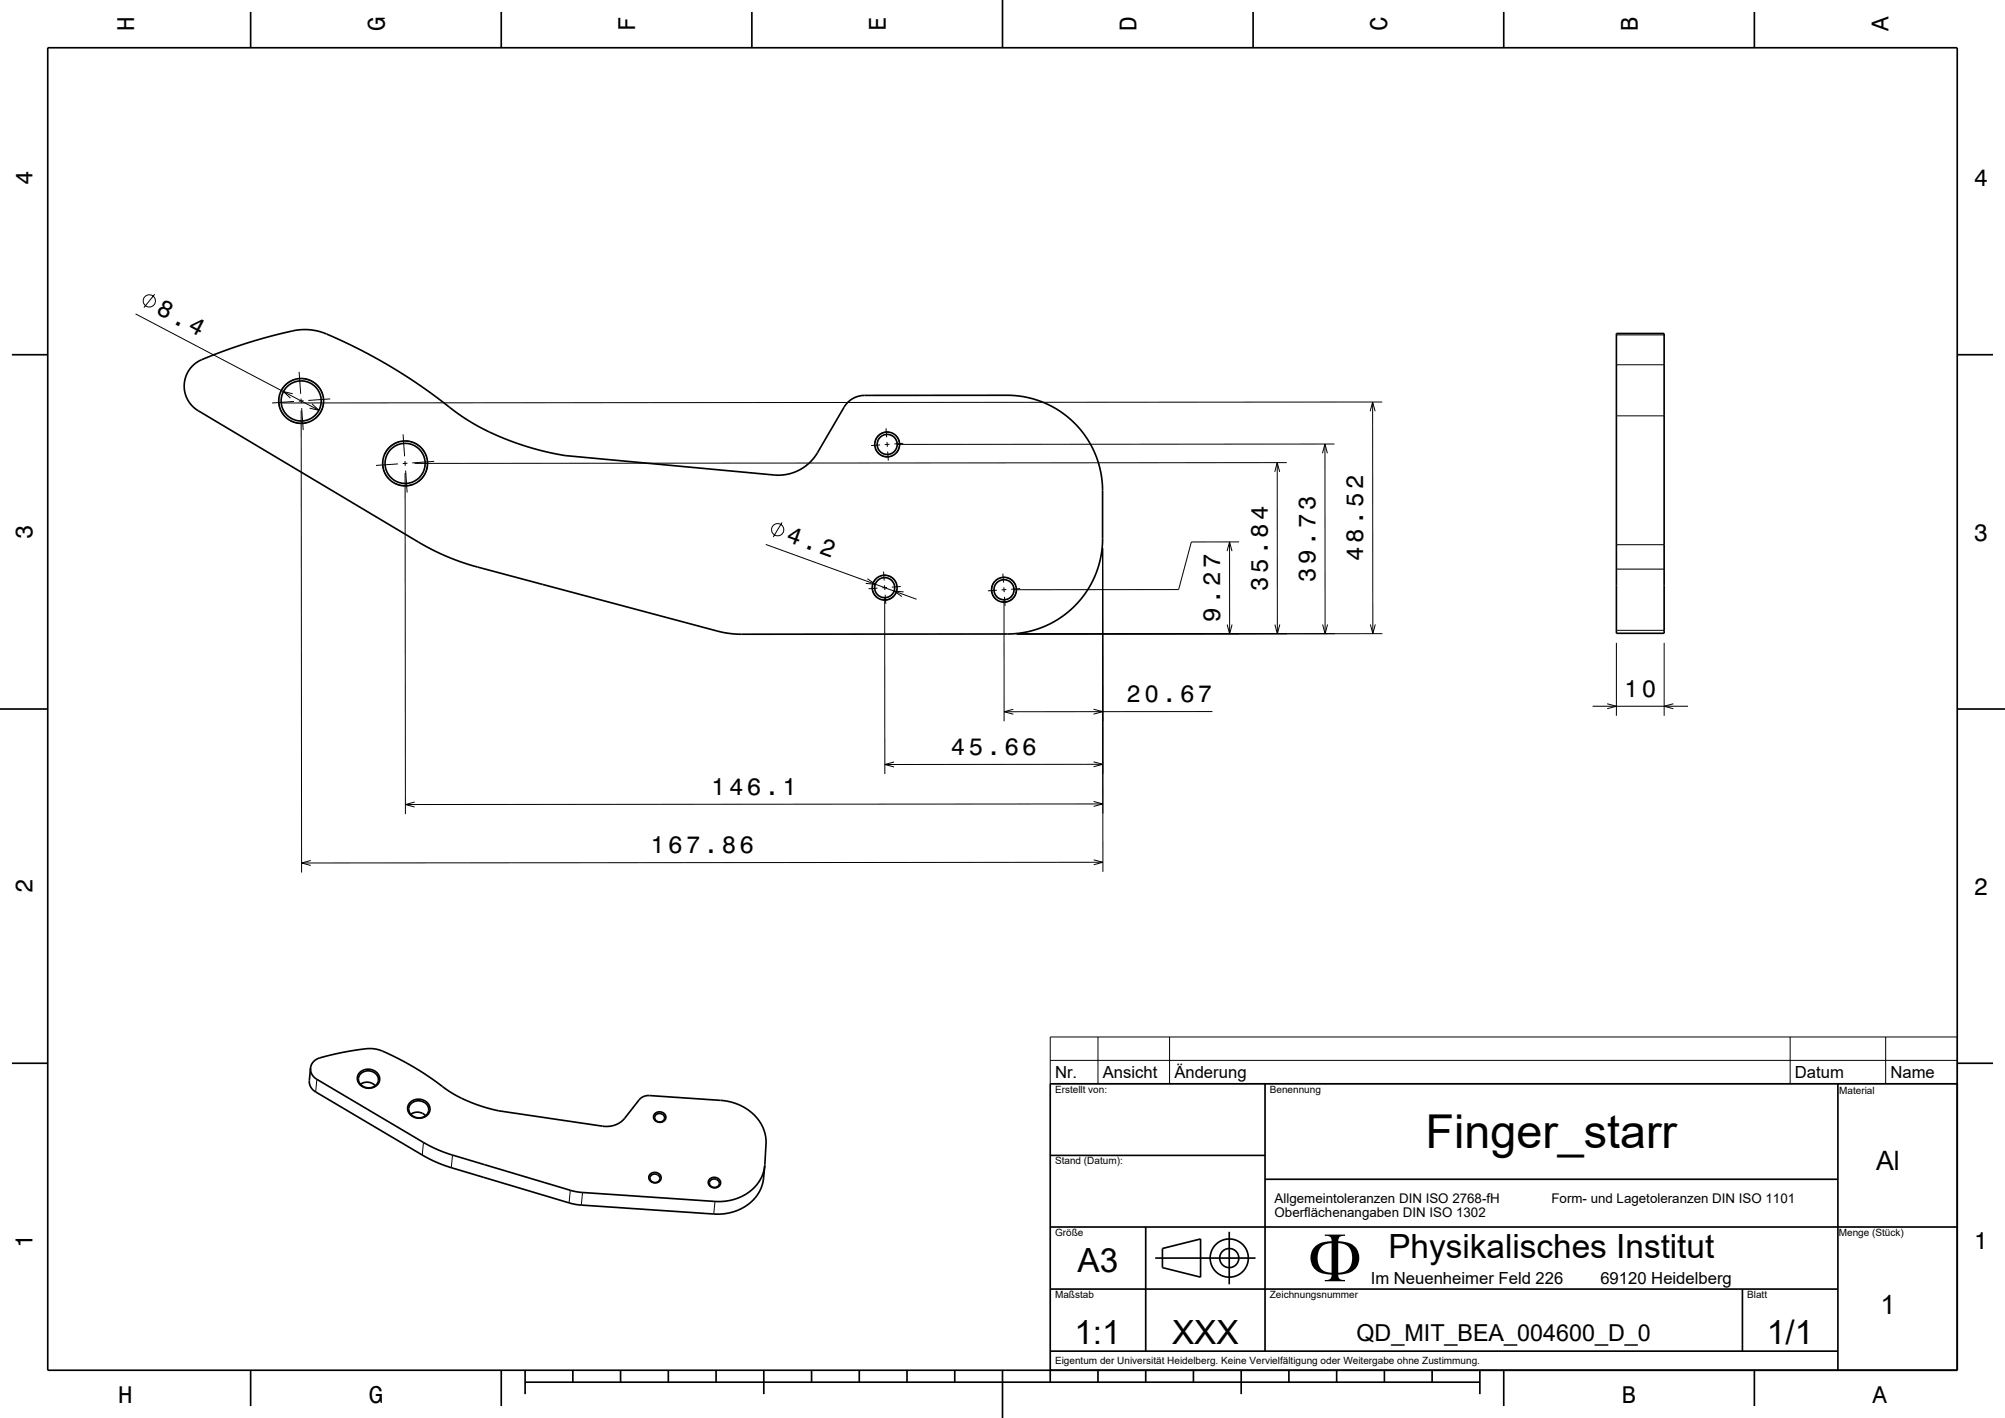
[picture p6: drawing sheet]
<svg xmlns="http://www.w3.org/2000/svg" width="420mm" height="297mm" viewBox="0 0 420 297" stroke-linecap="round" stroke-linejoin="round" font-family="sans-serif">
<defs><g id="words">
<text font-size="14.8" x="274" y="268.4">F</text>
<text font-size="9.8" x="298.6" y="240.4">Finger_starr</text>
<g font-size="7">
<text x="290.8" y="263.6">Physikalisches Institut</text>
<text x="225.7" y="266.5">A3</text>
<text x="225.1" y="281.5">1:1</text>
<text x="245.5" y="281.5">XXX</text>
<text x="370.1" y="281.5">1/1</text>
</g>
<g font-size="5.6">
<text x="393" y="245.1">Al</text>
<text x="393.9" y="275.1">1</text>
</g>
<text font-size="5.1" x="32.5" y="65.6" transform="rotate(28 32.5 65.6)">8.4</text>
<g font-size="5">
<text x="28.1" y="6.5" transform="rotate(-90 28.1 6.5)">H</text>
<text x="80.6" y="6.5" transform="rotate(-90 80.6 6.5)">G</text>
<text x="133.1" y="6.5" transform="rotate(-90 133.1 6.5)">F</text>
<text x="185.6" y="6.5" transform="rotate(-90 185.6 6.5)">E</text>
<text x="238.1" y="6.5" transform="rotate(-90 238.1 6.5)">D</text>
<text x="290.6" y="6.5" transform="rotate(-90 290.6 6.5)">C</text>
<text x="343.1" y="6.5" transform="rotate(-90 343.1 6.5)">B</text>
<text x="395.6" y="6.5" transform="rotate(-90 395.6 6.5)">A</text>
<text x="6.8" y="38.7" transform="rotate(-90 6.8 38.7)">4</text>
<text x="413.5" y="39">4</text>
<text x="6.8" y="112.9" transform="rotate(-90 6.8 112.9)">3</text>
<text x="164.5" y="113.4" transform="rotate(20 164.5 113.4)">4.2</text>
<text x="413.5" y="113.2">3</text>
<text x="285.6" y="117.5" transform="rotate(-90 285.6 117.5)">48.52</text>
<text x="265.6" y="123.8" transform="rotate(-90 265.6 123.8)">35.84</text>
<text x="275.6" y="121.9" transform="rotate(-90 275.6 121.9)">39.73</text>
<text x="255.6" y="130.3" transform="rotate(-90 255.6 130.3)">9.27</text>
<text x="236" y="147.1">20.67</text>
<text x="340.2" y="145.9">10</text>
<text x="199.2" y="158.1">45.66</text>
<text x="149" y="166.5">146.1</text>
<text x="136.2" y="178.7">167.86</text>
<text x="6.8" y="187.1" transform="rotate(-90 6.8 187.1)">2</text>
<text x="413.5" y="187.4">2</text>
<text x="6.8" y="261.3" transform="rotate(-90 6.8 261.3)">1</text>
<text x="413.5" y="261.6">1</text>
<text x="24.7" y="293.8">H</text>
<text x="77.2" y="293.8">G</text>
<text x="339.7" y="293.8">B</text>
<text x="392.2" y="293.8">A</text>
</g>
<text font-size="4.9" x="284.2" y="281">QD_MIT_BEA_004600_D_0</text>
<g font-size="3.5">
<text x="221" y="225.8">Nr.</text>
<text x="231" y="225.8">Ansicht</text>
<text x="246" y="225.8">Änderung</text>
<text x="376" y="225.8">Datum</text>
<text x="396" y="225.8">Name</text>
<text x="287.1" y="268.9">Im Neuenheimer Feld 226</text>
<text x="335.2" y="268.9">69120 Heidelberg</text>
</g>
<g font-size="2.8">
<text x="267" y="252">Allgemeintoleranzen DIN ISO 2768-fH</text>
<text x="325" y="252">Form- und Lagetoleranzen DIN ISO 1101</text>
<text x="267" y="255">Oberflächenangaben DIN ISO 1302</text>
</g>
<g font-size="2.1">
<text x="221" y="228.9">Erstellt von:</text>
<text x="266" y="228.9">Benennung</text>
<text x="385.3" y="229.2">Material</text>
<text x="221" y="243.9">Stand (Datum):</text>
<text x="221" y="258.9">Größe</text>
<text x="385.2" y="258.9">Menge (Stück)</text>
<text x="221" y="271.9">Maßstab</text>
<text x="266" y="271.9">Zeichnungsnummer</text>
<text x="366" y="271.9">Blatt</text>
<text x="221" y="285.7">Eigentum der Universität Heidelberg. Keine Vervielfältigung oder Weitergabe ohne Zustimmung.</text>
</g>
</g></defs>
<g fill="none" stroke="#000" stroke-width=".21">
<path d="M28.4 65.7l38.4 20.2M32.4 61.6l-2.2 2.8M61.7 79.5a4.7 4.7 0 0 0-2.9 2.5M62.7 77.9l.3 4.6M63.2 79.3l1 .1 .9 .4M65.1 79.8h.1M65.2 79.8a4.7 4.7 0 0 1 2.4 3M338.6 70.2h10M338.6 76.4h10M58.4 83.5a4.7 4.7 0 0 0 1.2 3.7M60.8 88.1a4.7 4.7 0 0 0 3.9 .3M61.3 82.5l-1.9-.5 1.4 1.4"/>
<path d="M61.6 84.1l-4.6 .3M63.1 83.5v1M63.1 86l.1 96.8M63.2 85.5l.3 4.6M63.6 83.9l-1 .1M65.3 84.6l1.5 1.3-1.9-.4M67.8 84.3a4.7 4.7 0 0 1-1.8 3.4M69.2 83.6l-4.6 .3M80.2 96.5a4.7 4.7 0 0 0 1.2 3.7M83.4 97.2l-4.6 .3M83.5 92.6a4.7 4.7 0 0 0-2.9 2.5M84.4 91l.4 4.6"/>
<path d="M84.8 96.6l.1 1M84.9 99.1v71.4M85 98.6l.3 4.6M85 92.4l1 .1 .9 .3M85.4 97l-1 .1M86.9 92.8h.1M86.9 92.8a4.7 4.7 0 0 1 2.5 3.1M89.6 97.3a4.7 4.7 0 0 1-1.9 3.5M91 96.6l-4.6 .4M183.5 94.1a2.6 2.6 0 0 0 3.2 1.5M184.3 93.2l-1.8 .1M185.6 89.7l.1 1.9"/>
<path d="M185.8 92.6l.1 1M185.9 94.6l.2 1.9M186.2 90.5a2.6 2.6 0 0 0-2.9 2.2M186.3 93.1h-1M187.5 91.1a2.6 2.6 0 0 1 .4 3.6M189.2 92.9l-1.9 .1M267 98.8l.5-1.9 .6 1.9M267.5 96.9l.1 35.8M269.5 96.9l-182.6 .2M277.5 93l.1 39.7M278.1 94.9l-.6-1.9-.5 1.9M279.5 93l-91.7 .1"/>
<path d="M287 86.1l.5-1.9 .6 1.9M287.5 84.2l.1 48.5M289.5 84.2l-230.5 .2M338.6 87.1h10M82.6 101.2a4.7 4.7 0 0 0 3.8 .3M160.4 114l31.6 11.5M163.8 109.4l-1.8 3.1M185.1 119.7l.1 1.9M231 114.8v67.8M257 115.4l.6-1.9 .5 1.9M257.6 113.5v19.3M259.6 113.5h-10l-2.7 10h-34.6"/>
<path d="M338.6 114.1h10M338.6 119.2h10M181.7 121.2l1.6 1.2-1.9-.2M183.3 121.5a2.61 2.61 0 0 0 .3 3.6M183.8 123.2l-1.9 .1M184.5 120.6a2.6 2.6 0 0 1 3.2 1.4M185.3 122.6l.1 1M185.3 125.1l.1 37M185.4 124.6l.2 1.9M185.8 123l-1 .1M187.9 123.5a2.6 2.6 0 0 1-2.9 2.2M188.7 122.8l-1.9 .2"/>
<path d="M189.3 124l-2-.2 1.6 1.1M208.3 121.9a2.6 2.6 0 0 0 .3 3.6M208.8 123.6l-1.9 .2M209.5 121a2.6 2.6 0 0 1 3.2 1.5M210.1 120.1l.1 1.9M210.3 123l.1 1M210.3 125.5v25.6M210.4 125l.2 1.9M210.8 123.5l-1 .1M212.9 123.9a2.6 2.6 0 0 1-2.9 2.2M213.7 123.3l-1.9 .1M257.1 130.8l.5 2 .5-2"/>
<path d="M267.1 130.8l.5 1.9 .5-1.9M277.1 130.8l.5 1.9 .5-1.9M287.1 130.8l.5 1.9 .5-1.9M289.6 132.7l-76.6 .1M338.6 134.6v15.3M338.6 132h10M348.6 134.6v15.3M187.3 159.6l-1.9 .5 1.9 .5M212.3 148.6l-2 .5 2 .5M229.1 148.5l1.9 .6-1.9 .5M229.1 159.6l1.9 .5-1.9 .5M254 149l-43.7 .1"/>
<path d="M333.6 147.9h20M336.7 147.4l1.9 .5-1.9 .5M350.5 147.4l-1.9 .5 1.9 .5M86.9 168l-2 .5 2 .5M229.1 167.9l1.9 .5-1.9 .5M231 160.1h-45.6M231 168.4l-146.1 .1M65.1 180.2l-1.9 .6 1.9 .5M229.1 180.1l1.9 .5-1.9 .5M231 180.6l-167.8 .2M220 217.2h190v9.8h-190zM230 217.2v9.8"/>
<path d="M245 217.2v9.8M375 217.2v9.8M395 217.2v9.8M66.4 226.1l-.3 2.6M88.7 239.3l-.2 2.6M220 222.1h190M94.8 241.9l-.3 2.7M119.5 249.3l-.3 2.6M122 249.8l-.2 2.6M149.8 251.6l-.3 2.7"/>
<circle cx="31.3" cy="63" r="1.28"/>
<circle cx="162.9" cy="111" r="1.28"/>
</g>
<g fill="none" stroke="#000" stroke-width=".35">
<path d="M10 10h400v277h-400zM52.5 2.5v7.5M105 2.5v7.5M157.5 2.5v7.5M210 0v10M262.5 2.5v7.5M315 2.5v7.5M367.5 2.5v7.5M2.5 74.3h7.5M40.4 76.6a17.8 17.8 0 0 1 5.4-2.7l7.6-2.5 7.7-2.1a13 13 0 0 1 9.4 1.6l6.5 3.2 7 4 5.6 3.7 6.8 5.1 3.1 2 5.3 2.6 5.1 1.9 4.1 1.1 4.4 .9 44 4.1a9.5 9.5 0 0 0 8.8-4.7l5.7-9.7a5 5 0 0 1 4.2-2.3h30l2.5 .2 3.2 .7 3 1.1 2.8 1.7 2.6 2.3 1.8 2.1 1.5 2.3 1.2 2.5 .7 2.4 .5 3.9 .1 10.9-.5 4-1.1 3.6-1.7 3.3-1.2 1.6-1.5 1.7-2.5 2-3.3 1.9-3.3 1.2-3.4 .5-57.4 .1-3.9-.4-51.2-13.6-3.1-1-3-1.1-5.6-2.8-47-28a6 6 0 0 1-.9-9.3zM338.6 69.9h10v62.7h-10zM410 74.3h7.5"/>
<path d="M0 148.5h10M410 148.5h10M2.5 222.7h7.5M65 223.7a3 3 0 0 1 3-2.4l7-1.4a9 9 0 0 1 7.2 1.2l5.7 3.2 7.1 4.9 2.3 1.1 3.3 1.3 3.9 1.1 21.7 3.2a5 5 0 0 0 4.7-1.7l3-3.9a2.6 2.6 0 0 1 2.2-.8l14.9 1a9.7 9.7 0 0 1 9.4 8.1l-.2 5.5M65 223.7a2.51 2.51 0 0 0 1.4 2.4l22.9 13.5 2.7 1.3 2.5 1 26.2 7.7 29.1 2a9.4 9.4 0 0 0 10.3-6.7l.1-.8M65 223.7l-.2 2.6a2.49 2.49 0 0 0 1.3 2.4l23 13.6 2.4 1.2 2.8 1 26.1 7.7 29.1 2.1a9.5 9.5 0 0 0 10.3-6.8l.4-3.4M75.4 224.6a2.38 2.38 0 0 1 2.7-.5 2.38 2.38 0 0 1 1.4 2.3 2.39 2.39 0 0 1-2.7 1.5 2.39 2.39 0 0 1-1.9-2.3zM75.5 227.1a2.36 2.36 0 0 1 3.1 .3M75.6 224.8a2.15 2.15 0 0 1 2.4-.4 2.15 2.15 0 0 1 1.2 2 2.13 2.13 0 0 1-2.3 1.4 2.13 2.13 0 0 1-1.8-2zM85.9 230.9a2.38 2.38 0 0 1 2.7-.5 2.38 2.38 0 0 1 1.4 2.3 2.41 2.41 0 0 1-2.6 1.5 2.41 2.41 0 0 1-2-2.2l.1-.6zM86 233.4a2.36 2.36 0 0 1 3.2 .3M86.1 231.1a2.15 2.15 0 0 1 2.4-.4 2.15 2.15 0 0 1 1.3 2 2.14 2.14 0 0 1-2.4 1.4 2.14 2.14 0 0 1-1.8-2z"/>
<path d="M137.1 233.3a1.27 1.27 0 0 1 1.7-.3 1.27 1.27 0 0 1 .5 1.6 1.29 1.29 0 0 1-1.6 .4 1.29 1.29 0 0 1-.7-1.5zM137.3 233.5a.99 .99 0 0 1 1.5-.1 .99 .99 0 0 1 .1 1.4 1 1 0 0 1-1.3 0 1 1 0 0 1-.3-1.3zM265 227v56M385 227v60M410 222.7h7.5M410 227h-190v62.5M136.2 245.9a1.25 1.25 0 0 1 1.7-.2 1.25 1.25 0 0 1 .4 1.6 1.27 1.27 0 0 1-1.7 .3 1.27 1.27 0 0 1-.5-1.5zM136.4 246.2a.99 .99 0 0 1 1.4-.2 .99 .99 0 0 1 .1 1.5 1 1 0 0 1-1.3 0 1 1 0 0 1-.2-1.3zM148.7 246.9a1.25 1.25 0 0 1 1.6-.2 1.25 1.25 0 0 1 .4 1.7 1.27 1.27 0 0 1-1.6 .3 1.27 1.27 0 0 1-.6-1.6zM148.8 247.3a.99 .99 0 0 1 1.4-.2 .99 .99 0 0 1 .1 1.4 1 1 0 0 1-1.3 0 1 1 0 0 1-.2-1.2zM220 257h190M220 242h45"/>
<path d="M240 257v26M257.5 258v11M265 247h120M220 270h165M242 263.5h21M243.5 261.5l8-2v8l-8-2zM365 270v13M52.5 287v7.5M105 287v7.5M110 289.5h200M110 287v5M120 287v2.5"/>
<path d="M130 287v2.5M140 287v2.5M150 287v2.5M160 287v5M170 287v2.5M180 287v2.5M190 287v2.5M200 287v2.5M210 287v10M220 283h165M230 287v2.5M240 287v2.5"/>
<path d="M250 287v2.5M260 287v5M270 287v2.5M280 287v2.5M290 287v2.5M300 287v2.5M310 287v5M315 287v7.5M367.5 287v7.5"/>
<circle cx="63.1" cy="84" r="4.2"/>
<circle cx="63.1" cy="84" r="4.7"/>
<circle cx="84.9" cy="97.1" r="4.7"/>
<circle cx="84.9" cy="97.1" r="4.2"/>
<circle cx="185.8" cy="93.1" r="2.1"/>
<circle cx="185.8" cy="93.1" r="2.6"/>
<circle cx="185.3" cy="123.1" r="2.1"/>
<circle cx="185.3" cy="123.1" r="2.6"/>
<circle cx="210.3" cy="123.5" r="2.1"/>
<circle cx="210.3" cy="123.5" r="2.6"/>
<circle cx="257.5" cy="263.5" r="2"/>
<circle cx="257.5" cy="263.5" r="4"/>
</g>
<use href="#words"/>
</svg>
